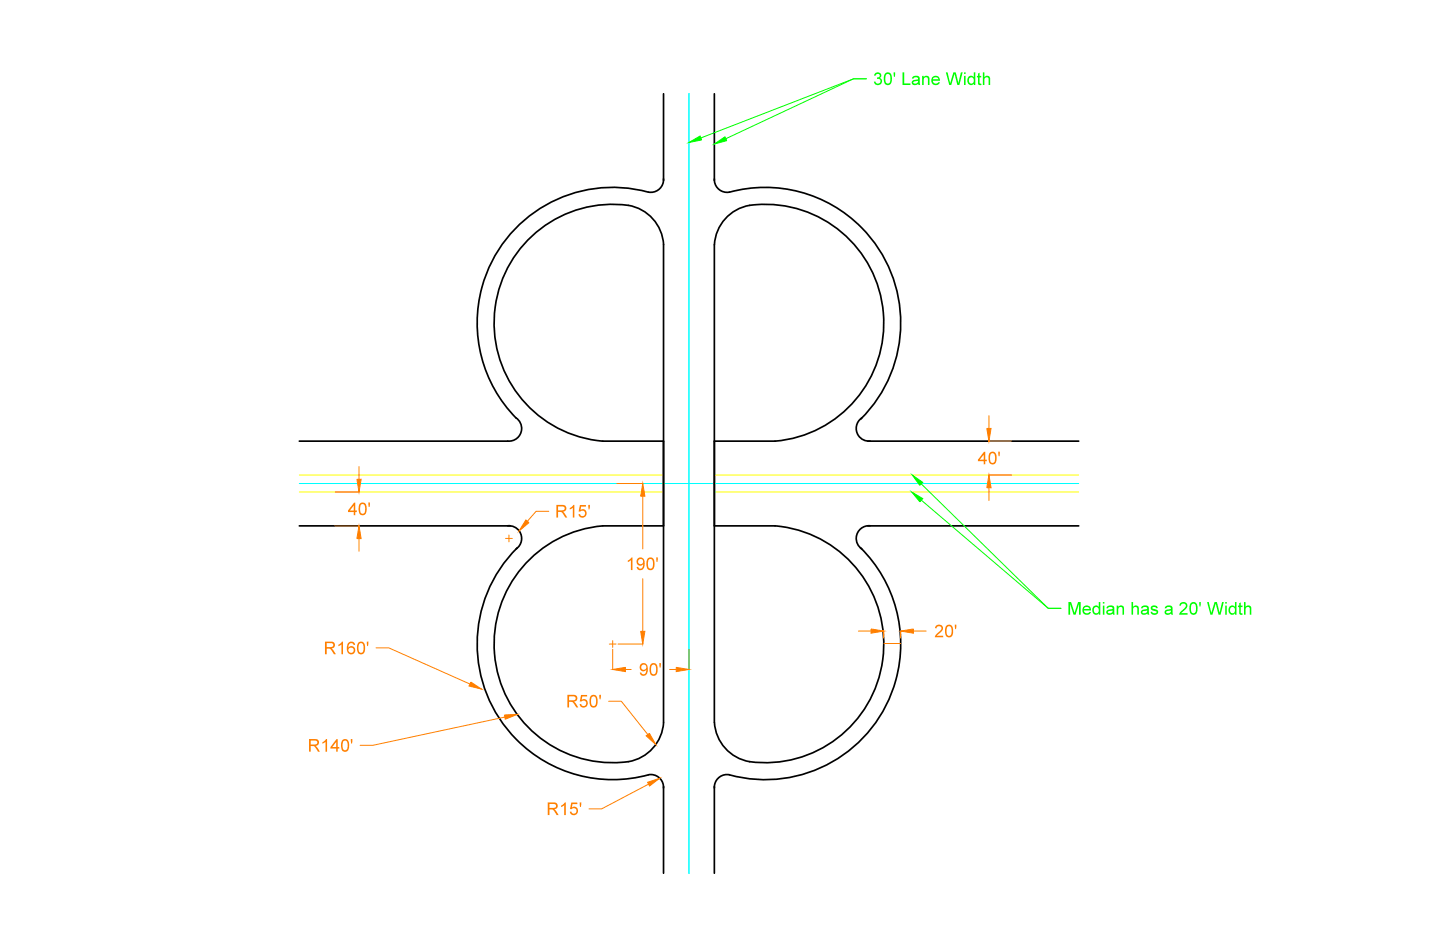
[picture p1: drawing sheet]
<svg xmlns="http://www.w3.org/2000/svg" width="432mm" height="279mm" viewBox="0 0 432 279" stroke-linecap="round" stroke-linejoin="round" font-family="sans-serif">
<path d="M206.6 28.1v233.7M89.7 144.9h233.8" fill="none" stroke="#0ff" stroke-width=".3"/>
<g fill="none" stroke="#000" stroke-width=".51">
<path d="M199 28.1v26M214.2 28.1v26M194.5 57.6a40.6 40.6 0 0 0-46.1 19.1 40.6 40.6 0 0 0 7.2 49.4 3.8 3.8 0 0 1 .4 4.2 3.8 3.8 0 0 1-3.8 1.9h-62.5M199 53.6a3.8 3.8 0 0 1-4.5 4M214.2 53.6a3.8 3.8 0 0 0 4.5 4M218.7 57.6a40.6 40.6 0 0 1 45.9 18.9 40.6 40.6 0 0 1-6.5 49.2M188.4 61.6a35.6 35.6 0 0 0-40 31.4 35.6 35.6 0 0 0 32.4 39.3l18.2-.1M188.4 61.6a12.7 12.7 0 0 1 10.6 11.7v143.2M214.2 73.3v143.2M214.2 73.3a12.7 12.7 0 0 1 12.3-11.9 35.6 35.6 0 0 1 38.4 32.5 35.6 35.6 0 0 1-32.5 38.4l-18.2-.1M258.4 125.3a3.8 3.8 0 0 0-1.4 4.4 3.8 3.8 0 0 0 3.9 2.5M260.2 132.2h63.3"/>
<path d="M89.7 157.6h63.3M152.2 157.6a3.8 3.8 0 0 1 4 2.5 3.8 3.8 0 0 1-1.5 4.5M199 157.6h-18.2a35.6 35.6 0 0 0-32.4 39.3 35.6 35.6 0 0 0 40 31.4M214.2 157.6h18.2a35.5 35.5 0 0 1 32.3 39.9 35.5 35.5 0 0 1-41.2 30.5 12.7 12.7 0 0 1-9.3-11.4M260.2 157.6h63.3M260.9 157.6a3.8 3.8 0 0 0-3.9 2.5 3.8 3.8 0 0 0 1.4 4.5M155.1 164.2a40.7 40.7 0 0 0-6.4 49.5 40.7 40.7 0 0 0 46.4 18.5 3.8 3.8 0 0 1 3.9 4M258.1 164.2a40.7 40.7 0 0 1 6.3 49.6 40.7 40.7 0 0 1-46.5 18.4 3.8 3.8 0 0 0-3.7 4M199 216.6a12.7 12.7 0 0 1-10.6 11.7M199 235.8v26M214.2 235.8v26"/>
</g>
<path d="M89.7 147.5h109.3M89.7 142.4h109.3M214.2 147.5h109.3M214.2 142.4h109.3" fill="none" stroke="#ff0" stroke-width=".3"/>
<path d="M107.7 139.9v3.8M100.4 147.5h7.3M100.4 157.6h7.3M107.7 161.5v3.8" fill="none" stroke="#ff7f00" stroke-width=".3"/>
<g fill="#ff7f00" stroke="#ff7f00" stroke-width=".3">
<path d="M107 143.7h1.3l-.6 3.8z"/>
<path d="M107.7 157.6l.6 3.9h-1.3z"/>
</g>
<g fill="#ff7f00">
<path d="M110.5 150.6h.4l-.1 1.4h-.2z"/>
<path d="M106.2 150.7h.3v2.3h.5v.5h-.5v.9h-.4v-.9h-1.7v-.5zM106.1 151.5l-1.2 1.5h1.2z"/>
<path d="M107.9 151a1.23 1.23 0 0 1 1.5-.2 1.23 1.23 0 0 1 .5 1.4 1.57 1.57 0 0 1-1.5 2.2 2.61 2.61 0 0 1-.6-3.2zM108.2 151.4l-.1 .2a1.73 1.73 0 0 0 .6 2.4 1.73 1.73 0 0 0 .7-2.4l-.5-.5z"/>
</g>
<path d="M184.9 144.9h7.9M192.7 148.8v15.7M151.6 161.4h2M152.6 160.4v2M192.7 173.5v15.8M185.3 193.1h7.5" fill="none" stroke="#ff7f00" stroke-width=".3"/>
<g fill="#ff7f00" stroke="#ff7f00" stroke-width=".3">
<path d="M192.7 144.9l.7 3.9h-1.3z"/>
<path d="M192.1 189.3h1.3l-.7 3.8z"/>
</g>
<g fill="#ff7f00">
<path d="M188.3 168.1l1-1h.3v3.8h-.4v-3l-.9 .6z"/>
<path d="M196.8 167.1h.4l-.1 1.4h-.2z"/>
<path d="M191.2 167.5a1.33 1.33 0 0 1 1.6-.1 1.33 1.33 0 0 1 .5 1.5 1.45 1.45 0 0 1-.4 1.6 1.45 1.45 0 0 1-1.6 .2l-.4-.7 .5-.1a.79 .79 0 0 0 1 .5 .79 .79 0 0 0 .5-1v-.3a1.17 1.17 0 0 1-1.8 .1 1.17 1.17 0 0 1 .1-1.7zM191.3 168.4a.8 .8 0 0 0 1.6 0 .8 .8 0 0 0-1.6 0z"/>
<path d="M194.2 167.5a1.23 1.23 0 0 1 1.5-.2 1.23 1.23 0 0 1 .6 1.4 1.57 1.57 0 0 1-1.6 2.2 2.61 2.61 0 0 1-.6-3.2zM194.5 167.8l-.1 .2a1.73 1.73 0 0 0 .7 2.5 1.73 1.73 0 0 0 .6-2.5l-.4-.4z"/>
</g>
<path d="M183.7 194.6v6.1M206.6 194.6v6.1M187.5 200.7h1.8M200.8 200.7h2" fill="none" stroke="#ff7f00" stroke-width=".3"/>
<g fill="#ff7f00" stroke="#ff7f00" stroke-width=".3">
<path d="M183.7 200.7l3.8-.6v1.2z"/>
<path d="M202.8 200.1l3.8 .6-3.8 .6z"/>
</g>
<g fill="#ff7f00">
<path d="M197.7 198.8h.5l-.1 1.3h-.3z"/>
<path d="M192.1 199.1a1.33 1.33 0 0 1 1.7-.1 1.33 1.33 0 0 1 .5 1.6 1.44 1.44 0 0 1-.5 1.6 1.44 1.44 0 0 1-1.6 .2l-.3-.8h.4a.79 .79 0 0 0 1 .5 .79 .79 0 0 0 .5-1.1v-.2a1.17 1.17 0 0 1-1.8 .1 1.17 1.17 0 0 1 .1-1.8zM192.2 200a.8 .8 0 0 0 1.6 0 .8 .8 0 0 0-1.6 0z"/>
<path d="M195.1 199.1a1.23 1.23 0 0 1 1.5-.1 1.23 1.23 0 0 1 .6 1.3 1.57 1.57 0 0 1-1.6 2.3 2.61 2.61 0 0 1-.6-3.2zM195.5 199.5l-.1 .2a1.73 1.73 0 0 0 .6 2.4 1.73 1.73 0 0 0 .6-2.4l-.4-.4z"/>
</g>
<path d="M296.5 132.2h6.9M296.5 124.6v3.8M296.5 142.4h6.9M296.5 146.2v3.8M182.7 193.1h2M183.7 192.1v2" fill="none" stroke="#ff7f00" stroke-width=".3"/>
<g fill="#ff7f00" stroke="#ff7f00" stroke-width=".3">
<path d="M295.9 128.4h1.3l-.7 3.8z"/>
<path d="M296.5 142.4l.7 3.8h-1.3z"/>
</g>
<g fill="#ff7f00">
<path d="M299.4 135.4h.4l-.1 1.3h-.2z"/>
<path d="M295.1 135.4h.3v2.4h.5v.5h-.5v.9h-.4v-.9h-1.8v-.5zM295 136.3l-1.2 1.5h1.2z"/>
<path d="M296.8 135.8a1.23 1.23 0 0 1 1.5-.2 1.23 1.23 0 0 1 .5 1.4 1.57 1.57 0 0 1-1.5 2.2 2.61 2.61 0 0 1-.7-3.2zM297.1 136.1l-.1 .2a1.73 1.73 0 0 0 .6 2.5 1.73 1.73 0 0 0 .7-2.5l-.5-.4z"/>
</g>
<path d="M257.4 189.2h3.8M265 192.9h5.1M265 189.1v2.2M270.1 189.1v2.2M273.9 189.2h3.8" fill="none" stroke="#ff7f00" stroke-width=".3"/>
<g fill="#ff7f00" stroke="#ff7f00" stroke-width=".3">
<path d="M261.2 188.6l3.8 .6-3.8 .6z"/>
<path d="M270.1 189.2l3.8-.6v1.2z"/>
</g>
<g fill="#ff7f00">
<path d="M280.7 187.5a1.25 1.25 0 0 1 1.9 .3 1.25 1.25 0 0 1-.6 1.8l-1.1 1h1.9v.5h-2.5l.3-.7 .7-.7a1.24 1.24 0 0 0 .8-1.8 .77 .77 0 0 0-1.3 .5l-.4-.1z"/>
<path d="M286.3 187.3h.5l-.1 1.3h-.3z"/>
<path d="M101.5 193.3l1.1-1h.3v3.8h-.5v-2.9l-.9 .5z"/>
<path d="M110 192.3h.5l-.2 1.4h-.2z"/>
<path d="M283.7 187.6a1.23 1.23 0 0 1 1.5-.2 1.23 1.23 0 0 1 .6 1.4 1.57 1.57 0 0 1-1.5 2.3 2.61 2.61 0 0 1-.7-3.3zM284.1 188l-.1 .2a1.73 1.73 0 0 0 .6 2.4 1.73 1.73 0 0 0 .6-2.4l-.4-.4z"/>
<path d="M97.5 192.3h1.6a1.05 1.05 0 0 1 1.3 .9 1.05 1.05 0 0 1-1 1.2l1.3 1.7h-.6l-1-1.4-.6-.3h-.5v1.7h-.5zM98 192.8v1.2h1a.63 .63 0 0 0 .9-.5 .63 .63 0 0 0-.8-.7z"/>
<path d="M104.4 192.8a1.17 1.17 0 0 1 1.2-.4 1.17 1.17 0 0 1 .9 .9l-.5 .1a.81 .81 0 0 0-1-.5 .81 .81 0 0 0-.5 .9v.4a1.2 1.2 0 0 1 1.7 0 1.2 1.2 0 0 1-.1 1.7 1.2 1.2 0 0 1-1.7-.2 3 3 0 0 1 0-2.9zM104.5 194.9a.81 .81 0 0 0 1.6 0 .81 .81 0 0 0-1.6 0z"/>
<path d="M107.4 192.7a1.23 1.23 0 0 1 1.5-.2 1.23 1.23 0 0 1 .6 1.4 1.57 1.57 0 0 1-1.6 2.2 2.61 2.61 0 0 1-.6-3.2zM107.7 193.1a2.25 2.25 0 0 0 .4 2.6 .98 .98 0 0 0 .9-1.4 .94 .94 0 0 0-.1-1.1 .94 .94 0 0 0-1-.3z"/>
</g>
<path d="M141.2 204.5l3.2 2.1-3.8-.9z" fill="#ff7f00" stroke="#ff7f00" stroke-width=".3"/>
<path d="M112.8 194.2h3.8l24.3 10.9" fill="none" stroke="#ff7f00" stroke-width=".3"/>
<g fill="#ff7f00">
<path d="M96.7 222.5l1.1-.9h.3v3.7h-.5v-2.9l-.9 .5z"/>
<path d="M105.2 221.6h.5l-.1 1.3h-.3z"/>
<path d="M92.7 221.6h1.6a1.05 1.05 0 0 1 1.4 .8 1.05 1.05 0 0 1-1.1 1.2l1.3 1.7h-.6l-.9-1.4-.7-.2h-.5v1.6h-.5zM93.2 222v1.2h1a.63 .63 0 0 0 .9-.5 .63 .63 0 0 0-.7-.7z"/>
<path d="M100.9 221.6h.4v2.4h.4v.4h-.4v.9h-.5v-.9h-1.7v-.4zM100.8 222.4l-1.1 1.6h1.1z"/>
<path d="M102.6 221.9a1.23 1.23 0 0 1 1.5-.2 1.23 1.23 0 0 1 .6 1.4 1.57 1.57 0 0 1-1.6 2.2 2.61 2.61 0 0 1-.6-3.2zM102.9 222.3a2.25 2.25 0 0 0 .4 2.6 .98 .98 0 0 0 .9-1.4 .94 .94 0 0 0-.1-1.1 .94 .94 0 0 0-1-.3z"/>
</g>
<path d="M151.3 214.3l3.8-.1-3.6 1.4z" fill="#ff7f00" stroke="#ff7f00" stroke-width=".3"/>
<path d="M151.4 215l-39.6 8.4h-3.8" fill="none" stroke="#ff7f00" stroke-width=".3"/>
<g fill="#ff7f00">
<path d="M174.2 208.3h1.8v.5h-1.4l-.2 1a1.22 1.22 0 0 1 1.7 .6 1.22 1.22 0 0 1-.8 1.7 1.22 1.22 0 0 1-1.5-1l.5-.1a.82 .82 0 0 0 1.2 .4 .82 .82 0 0 0 .1-1.3 .82 .82 0 0 0-1.3 .2h-.4z"/>
<path d="M179.7 208.3h.5l-.1 1.3h-.3z"/>
<path d="M170.1 208.3h1.7a1.05 1.05 0 0 1 1.3 .9 1.05 1.05 0 0 1-1 1.2l1.3 1.7h-.6l-1-1.5-.6-.2h-.6v1.7h-.5zM170.6 208.8v1.1h1.1a.63 .63 0 0 0 .9-.5 .63 .63 0 0 0-.8-.6z"/>
<path d="M177.1 208.7a1.23 1.23 0 0 1 1.5-.2 1.23 1.23 0 0 1 .6 1.4 1.57 1.57 0 0 1-1.5 2.2 2.61 2.61 0 0 1-.7-3.2zM177.5 209l-.1 .2a1.73 1.73 0 0 0 .6 2.5 1.73 1.73 0 0 0 .6-2.5l-.4-.4z"/>
</g>
<path d="M193.8 220.6l.9-.8 1.9 3.4z" fill="#ff7f00" stroke="#ff7f00" stroke-width=".3"/>
<path d="M182.5 210.2h3.8l8 10" fill="none" stroke="#ff7f00" stroke-width=".3"/>
<g fill="#ff7f00">
<path d="M168.3 241.5l1.1-.9h.3v3.7h-.5v-2.9l-.9 .6z"/>
<path d="M171.3 240.6h1.8v.5h-1.4l-.2 1a1.22 1.22 0 0 1 1.7 .6 1.22 1.22 0 0 1-.8 1.6 1.22 1.22 0 0 1-1.5-1h.4a.82 .82 0 0 0 1.3 .3 .82 .82 0 0 0 0-1.2 .82 .82 0 0 0-1.2 .2l-.5-.1z"/>
<path d="M173.8 240.6h.5l-.1 1.3h-.3z"/>
<path d="M164.3 240.6h1.6a1.05 1.05 0 0 1 1.3 .8 1.05 1.05 0 0 1-1 1.2l1.3 1.7h-.6l-1-1.4-.6-.2h-.5v1.6h-.5zM164.8 241v1.2h1a.63 .63 0 0 0 .9-.5 .63 .63 0 0 0-.8-.7z"/>
</g>
<path d="M194.2 234.5l3.6-1.2-3 2.3z" fill="#ff7f00" stroke="#ff7f00" stroke-width=".3"/>
<path d="M194.5 235.1l-14.1 7.4h-3.8" fill="none" stroke="#ff7f00" stroke-width=".3"/>
<g fill="#ff7f00">
<path d="M170.8 152.3l1.1-.9h.3v3.8h-.4v-3l-1 .6z"/>
<path d="M173.9 151.4h1.8v.5h-1.4l-.2 1a1.22 1.22 0 0 1 1.7 .6 1.22 1.22 0 0 1-.8 1.6 1.22 1.22 0 0 1-1.5-1h.4a.82 .82 0 0 0 1.2 .3 .82 .82 0 0 0 .1-1.2 .82 .82 0 0 0-1.2 .2l-.5-.1z"/>
<path d="M176.4 151.4h.5l-.1 1.3h-.3z"/>
<path d="M166.8 151.4h1.7a1.05 1.05 0 0 1 1.3 .8 1.05 1.05 0 0 1-1 1.2l1.3 1.8h-.6l-1-1.5-.6-.2h-.6v1.7h-.5zM167.3 151.8v1.2h1.1a.63 .63 0 0 0 .9-.5 .63 .63 0 0 0-.8-.7z"/>
</g>
<path d="M157.7 155.9l.9 .8-2.9 2.5z" fill="#ff7f00" stroke="#ff7f00" stroke-width=".3"/>
<path d="M164.5 153.3h-3.8l-2.5 3" fill="none" stroke="#ff7f00" stroke-width=".3"/>
<g fill="#0f0">
<path d="M320.4 180.5h.8l1 3.2 1.1-3.2h.8v3.8h-.5v-3.2l-1.1 3.2h-.6l-1-3.2v3.2h-.5z"/>
<path d="M334.9 181.5h.4v.4a.94 .94 0 0 1 1.2-.4 .94 .94 0 0 1 .6 1.1v1.7h-.5v-1.6a.66 .66 0 0 0-.7-.7 .66 .66 0 0 0-.6 .8v1.5h-.4z"/>
<path d="M339.3 180.5h.5v1.4a.94 .94 0 0 1 1.1-.4 .94 .94 0 0 1 .6 1.1v1.7h-.5v-1.7a.65 .65 0 0 0-.7-.6 .65 .65 0 0 0-.5 .8v1.5h-.5z"/>
<path d="M345.2 181.8l.9-.3a.94 .94 0 0 1 1.1 .8h-.5a.58 .58 0 0 0-.6-.4 .58 .58 0 0 0-.5 .5l.3 .1a1.07 1.07 0 0 1 1.3 1.2 1.23 1.23 0 0 1-1.2 .6 1.23 1.23 0 0 1-1-.9h.5a.69 .69 0 0 0 .6 .5 .69 .69 0 0 0 .7-.5l-.4-.2a.98 .98 0 0 1-1.1-.3 .98 .98 0 0 1-.1-1.1z"/>
<path d="M354 180.8a1.25 1.25 0 0 1 1.9 .2 1.25 1.25 0 0 1-.6 1.9l-1.1 .9h1.9v.5h-2.5l.2-.7 .8-.7a1.24 1.24 0 0 0 .8-1.8 .78 .78 0 0 0-1.3 .5l-.5-.1z"/>
<path d="M359.6 180.5h.5l-.1 1.3h-.3z"/>
<path d="M361.9 180.5h.6l.7 3.2 1-3.2h.7l.8 3.2 .8-3.2h.5l-1 3.8h-.6l-.9-3.4-.9 3.4h-.6z"/>
<path d="M371.6 180.9l.5-.3v.9h.5v.5h-.5v1.5v.3l.5 .1v.4a.68 .68 0 0 1-.8-.1 .68 .68 0 0 1-.2-.7v-1.5h-.3v-.5h.3z"/>
<path d="M373 180.5h.5v1.4a.94 .94 0 0 1 1.1-.4 .94 .94 0 0 1 .6 1.1v1.7h-.4v-1.7a.65 .65 0 0 0-.8-.6 .65 .65 0 0 0-.5 .8v1.5h-.5z"/>
<path d="M324.9 181.9a1.3 1.3 0 0 1 1.6-.3 1.3 1.3 0 0 1 .6 1.4h-2.1a.89 .89 0 0 0 .7 .8 .89 .89 0 0 0 1-.4l.4 .1a1.4 1.4 0 0 1-2.1 .6 1.4 1.4 0 0 1-.1-2.2zM325.2 182.2l-.2 .4h1.7a.9 .9 0 0 0-1.5-.4z"/>
<path d="M327.9 181.8a.98 .98 0 0 1 1.6 .2v-1.5h.4v3.8h-.4v-.5a1.18 1.18 0 0 1-1.6 .2 1.18 1.18 0 0 1-.3-1.6zM328.2 182.2a.89 .89 0 0 0-.2 1.2 .89 .89 0 0 0 1.3 .2 .89 .89 0 0 0 .1-1.2 .89 .89 0 0 0-1.2-.2z"/>
<path d="M330.7 180.5h.5v.5h-.5zM330.7 181.5h.5v2.8h-.5z"/>
<path d="M332 181.9l.6-.4a1.15 1.15 0 0 1 1.3 .3 1.15 1.15 0 0 1 .2 1.3l.2 1.2h-.5l-.1-.4-.2 .2a.92 .92 0 0 1-1.3 .1 .92 .92 0 0 1-.1-1.3l1.5-.3a.73 .73 0 0 0-.6-.7 .73 .73 0 0 0-.8 .5l-.4-.1zM332.3 183.3l-.1 .1a.75 .75 0 0 0 .9 .4 .75 .75 0 0 0 .5-.8z"/>
<path d="M342.3 181.9l.7-.4a1.15 1.15 0 0 1 1.3 .3 1.15 1.15 0 0 1 .2 1.3l.1 1.2h-.4l-.2-.4-.1 .2a.92 .92 0 0 1-1.4 .1 .92 .92 0 0 1-.1-1.3l1.6-.3a.73 .73 0 0 0-.6-.7 .73 .73 0 0 0-.8 .5l-.5-.1zM342.6 183.3v.1a.75 .75 0 0 0 .9 .4 .75 .75 0 0 0 .5-.8z"/>
<path d="M349.5 181.9l.6-.4a1.15 1.15 0 0 1 1.3 .3 1.15 1.15 0 0 1 .2 1.3l.1 1.2h-.4l-.2-.4-.1 .2a.92 .92 0 0 1-1.3 .1 .92 .92 0 0 1-.2-1.3l1.6-.3a.73 .73 0 0 0-.6-.7 .73 .73 0 0 0-.8 .5l-.5-.1zM349.7 183.3v.1a.75 .75 0 0 0 .9 .4 .75 .75 0 0 0 .5-.8z"/>
<path d="M357 180.9a1.23 1.23 0 0 1 1.5-.2 1.23 1.23 0 0 1 .6 1.4 1.57 1.57 0 0 1-1.6 2.2 2.6 2.6 0 0 1-.6-3.2zM357.3 181.2a2.25 2.25 0 0 0 .4 2.6 .98 .98 0 0 0 .9-1.4 .94 .94 0 0 0-.1-1.1 .94 .94 0 0 0-1-.2z"/>
<path d="M367.4 180.5h.5v.5h-.5zM367.4 181.5h.5v2.8h-.5z"/>
<path d="M368.8 181.8a.98 .98 0 0 1 1.5 .2v-1.5h.5v3.8h-.5v-.5a1.18 1.18 0 0 1-1.6 .2 1.18 1.18 0 0 1-.3-1.6zM369 182.2a.89 .89 0 0 0-.1 1.2 .89 .89 0 0 0 1.2 .2 .89 .89 0 0 0 .2-1.2 .89 .89 0 0 0-1.3-.2z"/>
</g>
<g fill="#0f0" stroke="#0f0" stroke-width=".3">
<path d="M273.6 142.4l3.1 2.2-.9 .9z"/>
<path d="M273.4 147.5l3.3 2-.9 1z"/>
<path d="M214.2 43.2l3.2-2.2 .5 1.2z"/>
</g>
<path d="M259.8 23.6h-3.9l-38.2 18M276.3 145.1l38 37.3h3.8h-3.8l-38-32.5" fill="none" stroke="#0f0" stroke-width=".3"/>
<g fill="#0f0">
<path d="M262.5 21.9a.98 .98 0 0 1 1.5 0 .98 .98 0 0 1-.2 1.5 1.18 1.18 0 0 1 .1 2 1.18 1.18 0 0 1-1.9-.9l.5-.1a.75 .75 0 0 0 .9 .7 .75 .75 0 0 0 .6-1 .75 .75 0 0 0-1-.4v-.5a.61 .61 0 0 0 .8-.4 .61 .61 0 0 0-.5-.8 .61 .61 0 0 0-.7 .5v.2h-.5z"/>
<path d="M268 21.7h.4l-.1 1.3h-.2z"/>
<path d="M270.6 21.7h.5v3.3h1.9v.5h-2.4z"/>
<path d="M276.5 22.7h.5v.4a.94 .94 0 0 1 1.1-.4 .94 .94 0 0 1 .6 1.1v1.7h-.5v-1.6a.66 .66 0 0 0-.7-.7 .66 .66 0 0 0-.5 .8v1.5h-.5z"/>
<path d="M283.6 21.7h.5l.8 3.3 1-3.3h.7l.8 3.3 .7-3.3h.6l-1 3.8h-.6l-.9-3.3-1 3.3h-.6z"/>
<path d="M293.3 22.1l.4-.3v.9h.5v.5h-.5v1.5l.1 .3 .4 .1 .1 .4a.68 .68 0 0 1-.8-.1 .68 .68 0 0 1-.2-.7v-1.5h-.4v-.5h.4z"/>
<path d="M294.7 21.7h.5v1.4a.94 .94 0 0 1 1.1-.4 .94 .94 0 0 1 .6 1.1v1.7h-.5v-1.7a.65 .65 0 0 0-.7-.6 .65 .65 0 0 0-.5 .8v1.5h-.5z"/>
<path d="M265.4 22.1a1.23 1.23 0 0 1 1.5-.2 1.23 1.23 0 0 1 .6 1.4 1.57 1.57 0 0 1-1.6 2.2 2.6 2.6 0 0 1-.7-3.2zM265.7 22.4a2.25 2.25 0 0 0 .3 2.6 .98 .98 0 0 0 1-1.4 .94 .94 0 0 0-.1-1.1 .94 .94 0 0 0-1-.2z"/>
<path d="M273.6 23.1l.7-.4a1.15 1.15 0 0 1 1.3 .3 1.15 1.15 0 0 1 .2 1.3l.1 1.2h-.4l-.2-.4-.1 .2a.92 .92 0 0 1-1.4 .2 .92 .92 0 0 1-.1-1.4l1.6-.3a.73 .73 0 0 0-.6-.7 .73 .73 0 0 0-.8 .5l-.5-.1zM273.9 24.6a.75 .75 0 0 0 .8 .4 .75 .75 0 0 0 .6-.8z"/>
<path d="M279.6 23.1a1.3 1.3 0 0 1 1.6-.3 1.3 1.3 0 0 1 .6 1.4h-2.1a.89 .89 0 0 0 .7 .8 .89 .89 0 0 0 1-.4l.4 .1a1.4 1.4 0 0 1-2.1 .6 1.4 1.4 0 0 1-.1-2.2zM279.9 23.4l-.2 .4h1.7a.9 .9 0 0 0-1.5-.4z"/>
<path d="M289.1 21.7h.4v.5h-.4zM289.1 22.7h.4v2.8h-.4z"/>
<path d="M290.4 23a.98 .98 0 0 1 1.6 .2v-1.5h.5v3.8h-.5v-.5a1.18 1.18 0 0 1-1.6 .2 1.18 1.18 0 0 1-.3-1.6zM290.7 23.4a.89 .89 0 0 0-.1 1.2 .89 .89 0 0 0 1.2 .2 .89 .89 0 0 0 .2-1.2 .89 .89 0 0 0-1.3-.2z"/>
</g>
<path d="M206.6 42.7l3.3-1.9 .5 1.2z" fill="#0f0" stroke="#0f0" stroke-width=".3"/>
<path d="M259.8 23.6h-3.9l-45.8 17.8" fill="none" stroke="#0f0" stroke-width=".3"/>
</svg>
